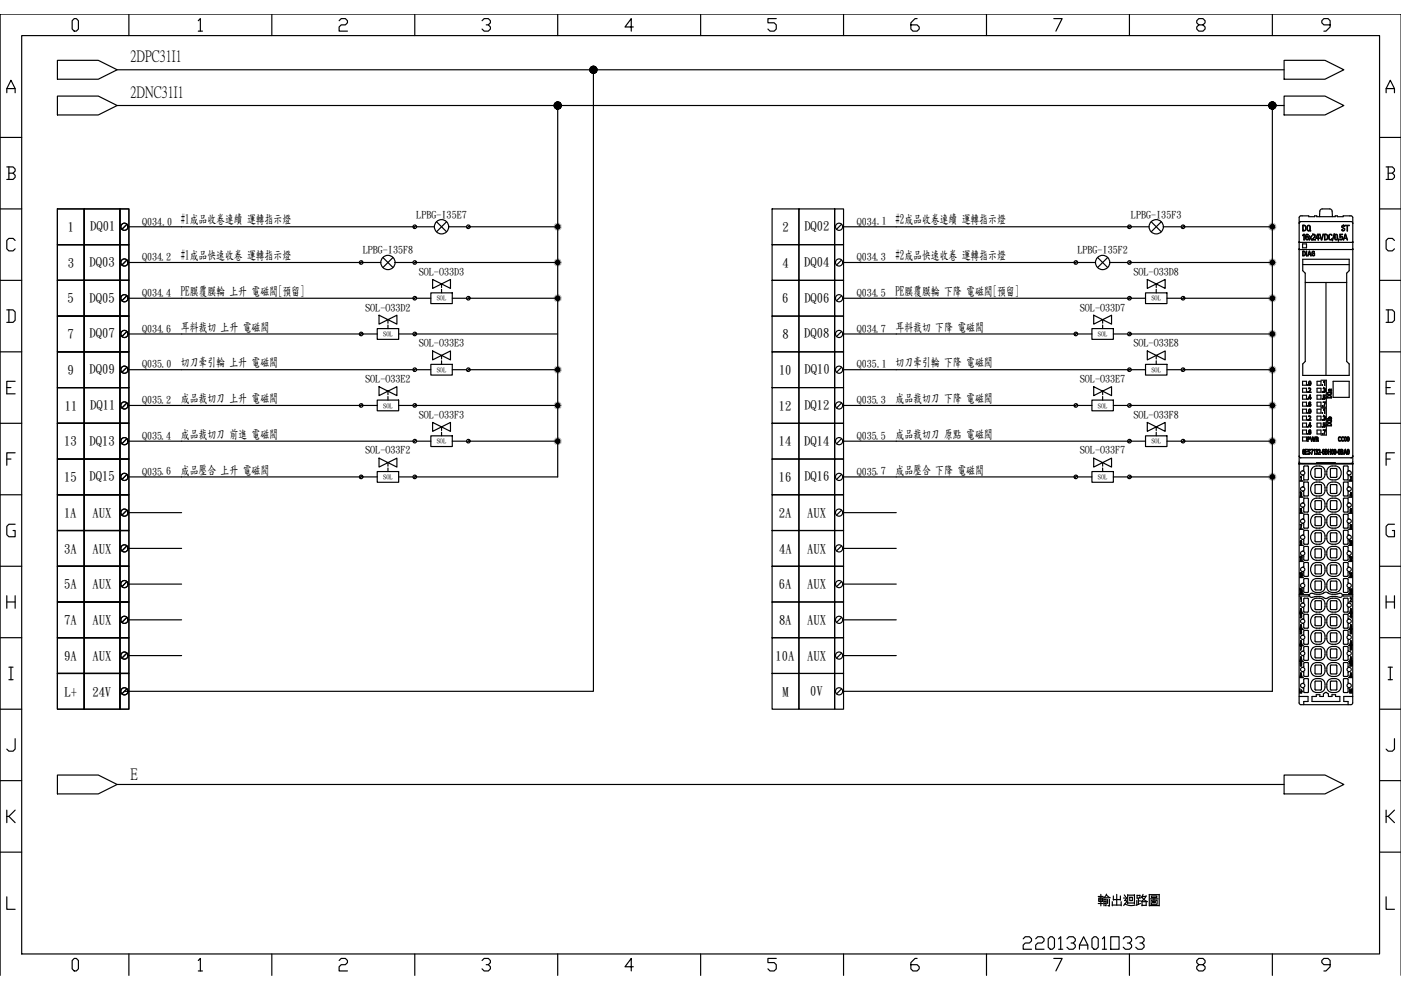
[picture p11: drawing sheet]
<svg xmlns="http://www.w3.org/2000/svg" width="297mm" height="210mm" viewBox="0 0 297 210" stroke-linecap="round" stroke-linejoin="round" font-family="sans-serif">
<defs><g id="words">
<text font-size="6.2" x="215.9" y="202.5">22013A01O33</text>
<g font-size="3.4">
<text x="27.7" y="13">2DPC31I1</text>
<text x="27.7" y="20.6">2DNC31I1</text>
<text x="27.7" y="165.2">E</text>
</g>
<g font-size="2.7">
<text x="38.3" y="47.4">#1成品收卷連續 運轉指示燈</text>
<text x="189.9" y="47.4">#2成品收卷連續 運轉指示燈</text>
<text x="14.4" y="49">1</text>
<text x="19.1" y="48.8">DQ01</text>
<text x="165.9" y="49">2</text>
<text x="170.5" y="48.8">DQ02</text>
<text x="14.3" y="56.5">3</text>
<text x="19" y="56.4">DQ03</text>
<text x="38.3" y="55">#1成品快速收卷 運轉指示燈</text>
<text x="165.9" y="56.6">4</text>
<text x="170.5" y="56.4">DQ04</text>
<text x="189.9" y="55">#2成品快速收卷 運轉指示燈</text>
<text x="14.3" y="64.1">5</text>
<text x="19" y="64">DQ05</text>
<text x="38.3" y="62.5">PE膜覆膜輪 上升 電磁閥[預留]</text>
<text x="165.9" y="64.1">6</text>
<text x="170.5" y="64">DQ06</text>
<text x="189.9" y="62.5">PE膜覆膜輪 下降 電磁閥[預留]</text>
<text x="14.3" y="71.7">7</text>
<text x="19" y="71.6">DQ07</text>
<text x="38.3" y="70.1">耳料裁切 上升 電磁閥</text>
<text x="165.9" y="71.7">8</text>
<text x="170.5" y="71.6">DQ08</text>
<text x="189.9" y="70.1">耳料裁切 下降 電磁閥</text>
<text x="38.3" y="77.7">切刀牽引輪 上升 電磁閥</text>
<text x="189.9" y="77.7">切刀牽引輪 下降 電磁閥</text>
<text x="14.3" y="79.3">9</text>
<text x="19" y="79.1">DQ09</text>
<text x="165.2" y="79.3">10</text>
<text x="170.6" y="79.1">DQ10</text>
<text x="13.7" y="86.9">11</text>
<text x="19.1" y="86.7">DQ11</text>
<text x="38.3" y="85.3">成品裁切刀 上升 電磁閥</text>
<text x="165.1" y="86.9">12</text>
<text x="170.5" y="86.7">DQ12</text>
<text x="189.9" y="85.3">成品裁切刀 下降 電磁閥</text>
<text x="13.6" y="94.4">13</text>
<text x="19" y="94.3">DQ13</text>
<text x="38.3" y="92.8">成品裁切刀 前進 電磁閥</text>
<text x="165.1" y="94.4">14</text>
<text x="170.5" y="94.3">DQ14</text>
<text x="189.9" y="92.8">成品裁切刀 原點 電磁閥</text>
<text x="19" y="101.9">DQ15</text>
<text x="38.3" y="100.4">成品壓合 上升 電磁閥</text>
<text x="170.5" y="101.9">DQ16</text>
<text x="189.9" y="100.4">成品壓合 下降 電磁閥</text>
<text x="13.6" y="102">15</text>
<text x="165.1" y="102">16</text>
<text x="13.6" y="109.6">1A</text>
<text x="19.6" y="109.6">AUX</text>
<text x="165.2" y="109.6">2A</text>
<text x="171.2" y="109.6">AUX</text>
<text x="13.6" y="117.2">3A</text>
<text x="19.6" y="117.2">AUX</text>
<text x="165.2" y="117.2">4A</text>
<text x="171.2" y="117.2">AUX</text>
<text x="13.6" y="124.7">5A</text>
<text x="19.6" y="124.7">AUX</text>
<text x="165.1" y="124.7">6A</text>
<text x="171.2" y="124.7">AUX</text>
<text x="13.6" y="132.3">7A</text>
<text x="19.6" y="132.3">AUX</text>
<text x="165.2" y="132.3">8A</text>
<text x="171.2" y="132.3">AUX</text>
<text x="13.6" y="139.9">9A</text>
<text x="19.6" y="139.9">AUX</text>
<text x="164.4" y="139.9">10A</text>
<text x="171.2" y="139.9">AUX</text>
<text x="13.7" y="147.5">L+</text>
<text x="19.6" y="147.5">24V</text>
<text x="165.9" y="147.5">M</text>
<text x="171.8" y="147.5">0V</text>
</g>
<g font-size="2.1">
<text x="30.1" y="47.6">Q034.0</text>
<text x="88.3" y="46.1">LPBG-I35E7</text>
<text x="181.6" y="47.6">Q034.1</text>
<text x="239.8" y="46.1">LPBG-I35F3</text>
<text x="76.9" y="53.7">LPBG-I35F8</text>
<text x="228.4" y="53.7">LPBG-I35F2</text>
<text x="30.1" y="55.2">Q034.2</text>
<text x="88.8" y="58.3">SOL-O33D3</text>
<text x="181.6" y="55.2">Q034.3</text>
<text x="240.3" y="58.3">SOL-O33D8</text>
<text x="30.1" y="62.8">Q034.4</text>
<text x="77.4" y="65.8">SOL-O33D2</text>
<text x="181.6" y="62.8">Q034.5</text>
<text x="229" y="65.8">SOL-O33D7</text>
<text x="30.1" y="70.3">Q034.6</text>
<text x="181.6" y="70.3">Q034.7</text>
<text x="30.1" y="77.9">Q035.0</text>
<text x="88.8" y="73.4">SOL-O33E3</text>
<text x="181.6" y="77.9">Q035.1</text>
<text x="240.3" y="73.4">SOL-O33E8</text>
<text x="77.4" y="81">SOL-O33E2</text>
<text x="229" y="81">SOL-O33E7</text>
<text x="30.1" y="85.5">Q035.2</text>
<text x="88.8" y="88.6">SOL-O33F3</text>
<text x="181.6" y="85.5">Q035.3</text>
<text x="240.3" y="88.6">SOL-O33F8</text>
<text x="30.1" y="93.1">Q035.4</text>
<text x="181.6" y="93.1">Q035.5</text>
<text x="30.1" y="100.6">Q035.6</text>
<text x="77.4" y="96.1">SOL-O33F2</text>
<text x="181.6" y="100.6">Q035.7</text>
<text x="229" y="96.1">SOL-O33F7</text>
</g>
<g font-size="1.3">
<text x="92.6" y="63.7">SOL</text>
<text x="244.1" y="63.7">SOL</text>
<text x="81.3" y="71.3">SOL</text>
<text x="232.8" y="71.3">SOL</text>
<text x="92.6" y="78.8">SOL</text>
<text x="244.1" y="78.8">SOL</text>
<text x="81.3" y="86.4">SOL</text>
<text x="232.8" y="86.4">SOL</text>
<text x="92.6" y="94">SOL</text>
<text x="244.1" y="94">SOL</text>
<text x="81.3" y="101.6">SOL</text>
<text x="232.8" y="101.6">SOL</text>
</g>
</g></defs>
<g fill="none" stroke="#000" stroke-width=".25">
<path d="M1.4 19.7v-.9l.9-1.8 .9 1.8v.9M1.4 18.8h1.8M4.6 7.5h287.9v194.8h-287.9zM15.7 3.9h.5l.4 .5v1.8l-.4 .4h-.5l-.4-.4v-1.8zM27.3 3v4.5M42 4.4l.5-.5v2.7M42 6.6h.9M57.6 3v4.5M71.9 4.4l.4-.5h.9l.5 .5v.4l-.5 .5h-.9l-.4 .4v.9h1.8M87.9 3v4.5M102.2 4.4l.4-.5h.9l.5 .5v.4l-.5 .5h-.4M103.5 5.3l.5 .4v.5l-.5 .4h-.9l-.4-.4"/>
<path d="M118.2 3v4.5M134.3 5.7h-1.8l1.3-1.8v2.7M148.5 3v4.5M164.6 3.9h-1.8v.9h1.3l.5 .5v.9l-.5 .4h-.8l-.5-.4M178.8 3v4.5M194.4 3.9h-.4l-.9 .9v1.4l.5 .4h.8l.5-.4v-.5l-.5-.4h-1.3M209.2 3v4.5M223.4 3.9h1.8l-1.3 2.7M239.5 3v4.5M254.2 5.3l-.5-.5v-.4l.5-.5h.9l.4 .5v.4l-.4 .5h-.9l-.5 .4v.5l.5 .4h.9l.4-.4v-.5l-.4-.4M269.8 3v4.5M282 5.3h-1.3l-.5-.5v-.4l.5-.5h.9l.4 .5v1.3l-.9 .9h-.4"/>
<path d="M293.9 19.7v-.9l.9-1.8 .9 1.8v.9M293.9 18.8h1.8M.1 29.1h4.5M1.4 35.4h1.4l.4 .4v.5l-.4 .4M1.9 36.7h.9l.4 .5v.4l-.4 .4h-1.4M1.9 35.4v2.6M292.5 29.1h4.5M293.9 35.4h1.3l.5 .4v.5l-.5 .4M294.3 36.7h.9l.5 .5v.4l-.5 .4h-1.3M294.3 35.4v2.6M.1 44.3h4.5M.1 59.4h4.5"/>
<path d="M3.2 51l-.4-.5h-.9l-.5 .5v1.8l.5 .4h.9l.4-.4M292.5 44.3h4.5M292.5 59.4h4.5M295.7 51l-.5-.5h-.9l-.4 .5v1.8l.4 .4h.9l.5-.4M.1 74.6h4.5M1.4 65.7h1.4l.4 .4v1.8l-.4 .5h-1.4M1.9 65.7v2.7M292.5 74.6h4.5M293.9 65.7h1.3l.5 .4v1.8l-.5 .5h-1.3M294.3 65.7v2.7M.1 89.8h4.5M1.4 82.2h.9"/>
<path d="M1.4 97.3h.9M3.2 80.8h-1.8v2.7h1.8M3.2 96h-1.8v2.7M292.5 89.8h4.5M293.9 82.2h.9M293.9 97.3h.9M295.7 80.8h-1.8v2.7h1.8M295.7 96h-1.8v2.7M.1 104.9h4.5M3.2 111.2h-1.3l-.5 .4v1.8l.5 .4h1.3v-1.3h-.4M292.5 104.9h4.5M295.7 111.2h-1.4l-.4 .4v1.8l.4 .4h1.4v-1.3h-.5"/>
<path d="M.1 120.1h4.5M.1 135.2h4.5M1.4 126.3v2.7M1.4 127.6h1.8M3.2 126.3v2.7M292.5 120.1h4.5M292.5 135.2h4.5M293.9 127.6h1.8M293.9 126.3v2.7M295.7 126.3v2.7M.1 150.4h4.5M1.9 141.5h.9"/>
<path d="M1.9 144.1h.9M2.3 141.5v2.6M3.2 156.6v2.2l-.4 .5h-.9l-.5-.5M292.5 150.4h4.5M294.3 141.5h.9M294.3 144.1h.9M294.8 141.5v2.6M295.7 156.6v2.2l-.5 .5h-.9l-.4-.5M.1 165.5h4.5M1.4 171.8v2.6M1.9 173.1l1.3 1.3M3.2 171.8l-1.3 1.3h-.5"/>
<path d="M292.5 165.5h4.5M293.9 171.8v2.6M294.3 173.1l1.4 1.3M295.7 171.8l-1.4 1.3h-.4M.1 180.7h4.5M1.4 190.1v2.7h1.8M292.5 180.7h4.5M293.9 190.1v2.7h1.8M15.7 203.2h.5l.4 .5v1.7l-.4 .5h-.5l-.4-.5v-1.7zM27.3 202.3v4.5M42 203.7l.5-.5v2.7M42 205.9h.9"/>
<path d="M57.6 202.3v4.5M71.9 203.7l.4-.5h.9l.5 .5v.4l-.5 .4h-.9l-.4 .5v.9h1.8M87.9 202.3v4.5M102.2 203.7l.4-.5h.9l.5 .5v.4l-.5 .4h-.4M103.5 204.5l.5 .5v.4l-.5 .5h-.9l-.4-.5M118.2 202.3v4.5M134.3 205h-1.8l1.3-1.8v2.7M148.5 202.3v4.5M164.6 203.2h-1.8v.9h1.3l.5 .4v.9l-.5 .5h-.8l-.5-.5M178.8 202.3v4.5M194.4 203.2h-.4l-.9 .9v1.3l.5 .5h.8l.5-.5v-.4l-.5-.5h-1.3M209.2 202.3v4.5"/>
<path d="M223.4 203.2h1.8l-1.3 2.7M239.5 202.3v4.5M254.2 204.5l-.5-.4v-.4l.5-.5h.9l.4 .5v.4l-.4 .4h-.9l-.5 .5v.4l.5 .5h.9l.4-.5v-.4l-.4-.5M269.8 202.3v4.5M282 204.5h-1.3l-.5-.4v-.4l.5-.5h.9l.4 .5v1.3l-.9 .9h-.4"/>
</g>
<!-- layer: 0 -->
<g fill="none" stroke="#000" stroke-width=".25">
<path d="M12.2 12.8h8.6l4 2-4 2h-8.6zM24.8 14.8h247.5M125.8 14.8v131.8h-99.4M272.3 12.8h8.6l4 2-4 2h-8.6zM12.2 20.4h8.6l4 2-4 2h-8.6zM24.8 22.4h247.5M118.2 22.4v78.7h-30.3M269.8 22.4v124.2h-91.1M272.3 20.4h8.6l4 2-4 2h-8.6zM12.2 44.3h5.7v7.6h-5.7zM12.2 51.9h5.7v7.5h-5.7zM12.2 59.4h5.7v7.6h-5.7z"/>
<path d="M17.9 44.3h7.5v7.6h-7.5zM17.9 51.9h7.5v7.5h-7.5zM17.9 59.4h7.5v7.6h-7.5zM25.4 44.3h1.9v7.6h-1.9zM25.4 51.9h1.9v7.5h-1.9zM25.4 59.4h1.9v7.6h-1.9zM26.9 47.5l-1.1 1.1M26.9 55.1l-1.1 1.1M27.1 48.1h60.8M27.1 55.7h49.5M76.8 55.4l-.5 .5M77 55.7h3.7"/>
<path d="M81.2 54.6l2.1 2.1M83.3 54.6l-2.1 2.1M83.8 55.7h3.8M87.9 55.7h30.3M88.2 55.4l-.5 .5M88.2 47.8l-.5 .5M88.3 48.1h3.8M91.7 59.3v1.8l3.8-1.8v1.8zM92.5 47l2.2 2.2M94.7 47l-2.2 2.2M95.1 48.1h3.8M99.3 48.1h18.9"/>
<path d="M99.6 47.8l-.6 .5M163.7 44.3h5.7v7.6h-5.7zM163.7 51.9h5.7v7.5h-5.7zM163.7 59.4h5.7v7.6h-5.7zM169.4 44.3h7.6v7.6h-7.6zM169.4 51.9h7.6v7.5h-7.6zM169.4 59.4h7.6v7.6h-7.6zM177 44.3h1.8v7.6h-1.8zM177 51.9h1.8v7.5h-1.8zM177 59.4h1.8v7.6h-1.8zM178.4 47.5l-1 1.1M178.4 55.1l-1 1.1"/>
<path d="M178.7 48.1h60.8M178.7 55.7h49.4M228.4 55.4l-.6 .5M228.5 55.7h3.8M232.7 54.6l2.2 2.1M234.9 54.6l-2.2 2.1M235.3 55.7h3.8M239.5 55.7h30.3M239.7 55.4l-.5 .5M239.7 47.8l-.5 .5M239.8 48.1h3.8M243.2 59.3v1.8l3.8-1.8v1.8z"/>
<path d="M244.1 47l2.1 2.2M246.2 47l-2.1 2.2M246.7 48.1h3.7M250.8 48.1h19M251.1 47.8l-.5 .5M275.4 51.4h.1M275.4 52.9h.1M275.4 46.1v51.8l.4 .4M275.4 46.1l.4-.3h1.7v.1h1.2v-.1h.5v.1h3.9v-.1h.4v.1h1.3v-.1h1.6l.4 .3M275.5 51.4h.1M275.5 52.9h.1M275.5 47.2l-.1 .2"/>
<path d="M275.5 52.9h11.3M275.5 51.4h11.3M275.5 47.2h.1M275.5 47.1v.1M275.5 47.1h.1M275.8 47l-.3 .1M275.8 47h10.7l.3 .4M275.8 47h.1M276.2 51.7h.8v.8h-.8zM276.2 53.3l.5 .1 .1 .5-.2 .3h-.4zM276.2 47.8h.4l.2 .2 .1 .6-.3 .3-.4 .1zM276.2 55h9.9v2.4l-.6 .5v18.7l.6 .6v2.4h-9.9v-2.4l.5-.6v-18.7l-.5-.5z"/>
<path d="M276.2 56.1h9.9M276.2 49.9h.1M276.3 53.3l.3 .1 .1 .2v.4l-.2 .2h-.2zM276.3 47.8l.3 .1 .2 .2v.5l-.2 .3h-.3zM276.3 48.9h.1M276.4 49.7h.1v1.2l-.1-1.1-.2 .1zM276.7 59.9h8.8M276.9 49.7h.3l.2 .1-.4-.1-.1 .2v.4l.2-.2 .3 .2v.4l-.2 .2-.4-.3zM277 53.3v.9zM277.1 50.2h.1M277.2 47.9l.3-.1 .2 .1 .1 .7-.1 .3 .2 .1h-.6l-.1-.2zM277.3 47.9l.3-.1 .1 .2v.7l-.2 .2-.3-.2z"/>
<path d="M277.6 50.1l.3 .3 .2-.3-.2 .3 .2 .4-.3-.3-.3 .3 .3-.4zM277.6 53.3l.3 1-.1-.3h-.4l-.1 .2zM277.6 53.3l.2 .6h-.4zM278.2 53.3h.3l.2 .1-.4-.1-.1 .3v.4l.2 .2 .2-.1v-.3l-.1-.1h.2v.5h-.1h-.3l-.1-.2zM278.3 50.7h.1M278.4 49.7l.3 .1 .1 .2-.5 .7M278.4 49.7h.3l.2 .3-.6 .8 .6 .1h-.6v-.2M278.4 49.7h.1M278.7 54.2h.1M279.1 50.4v.1M279.3 49.7h.2v.8h.2h-.2v.4v-.4h-.5zM279.4 49.7l.1 .8-.4-.1z"/>
<path d="M279.8 45.9l.1-1.4 .4-.2 1.9 .1 .2 .4 .1 1.1M279.8 49.7l.4 1.1 .4-1.1-.3 1.2h-.2zM280.8 49.7h.5l.2 .2v.6l-.3 .3-.4 .1zM280.9 49.7l.4 .1 .1 .2v.5l-.2 .3h-.3zM280.9 50.8h.1M281.1 59.9v19.7M281.8 49.7h.4l.2 .1-.4-.1-.2 .3v.7l.2 .1 .4-.1-.2 .2-.4-.2zM282.9 49.6l-.5 1.4zM283 50.3v.4l.2 .2 .3-.1 .1-.5M283 50.3v-.5l.3-.2 .2 .2 .1 .5M283 50.3h.1M283.1 50.3l.1-.6 .3 .1v.5"/>
<path d="M283.1 50.3l.1 .5 .3-.1v-.4M283.1 50.3h.1M283.5 50.3h.1M283.6 50.3h.1M283.8 50.7v.4zM284.1 49.7h.5h-.4v.5l.3-.1 .2 .2-.1 .4-.2 .2-.3-.2 .4 .1 .1-.4-.2-.2-.3 .1zM284.2 50.3h.1M284.7 48.9h.1M284.9 47.9l.2 .1-.3-.3-.3 .3v.2l.5 .4-.1 .2-.2 .1M284.9 47.9h-.3v.2l.5 .4v.2l-.3 .3-.3-.3 .2 .2M284.9 47.9h.1M285.2 49.7l.5 1.2-.2-.4h-.5l-.2 .4z"/>
<path d="M285.3 49.8l.2 .7h-.5zM285.3 47.8h.8h-.4v1.2l-.1-1.2zM286.8 52.9h.1M286.8 51.4h.1M286.8 46.1v51.8a.47 .47 0 0 1-.6 .4h-3.1v-.2h-3.9v.2M12.2 67h5.7v7.6h-5.7zM12.2 74.6h5.7v7.6h-5.7zM17.9 67h7.5v7.6h-7.5zM17.9 74.6h7.5v7.6h-7.5zM25.4 67h1.9v7.6h-1.9zM25.4 74.6h1.9v7.6h-1.9zM26.9 62.7l-1.1 1.1"/>
<path d="M26.9 70.3l-1.1 1M26.9 77.9l-1.1 1M27.1 63.2h60.8M27.1 78.4h60.8M27.1 70.8h49.5M76.8 70.5l-.5 .6M77 70.8h3M80 69.7h4.5v2.2h-4.5zM80.4 66.8v1.9l3.7-1.9v1.9zM82.3 67.8v.7M82.3 68.9v.8M84.5 70.8h3.1"/>
<path d="M87.9 70.8h30.3M88.2 78.1l-.5 .6M88.2 70.5l-.5 .6M88.2 63l-.5 .5M88.3 63.2h3M88.3 78.4h3M91.3 77.3h4.6v2.2h-4.6zM91.3 62.1h4.6v2.3h-4.6zM91.7 74.4v1.9l3.8-1.9v1.9zM93.6 60.2v.8M93.6 61.3v.8M93.6 75.4v.7"/>
<path d="M93.6 76.5v.8M95.9 63.2h3M95.9 78.4h3M99.3 63.2h18.9M99.3 78.4h18.9M99.6 78.1l-.6 .6M99.6 63l-.6 .5M163.7 67h5.7v7.6h-5.7zM163.7 74.6h5.7v7.6h-5.7zM169.4 67h7.6v7.6h-7.6zM169.4 74.6h7.6v7.6h-7.6zM177 67h1.8v7.6h-1.8z"/>
<path d="M177 74.6h1.8v7.6h-1.8zM178.4 62.7l-1 1.1M178.4 70.3l-1 1M178.4 77.9l-1 1M178.7 63.2h60.8M178.7 78.4h60.8M178.7 70.8h49.4M228.4 70.5l-.6 .6M228.5 70.8h3M231.5 69.7h4.6v2.2h-4.6zM231.9 66.8v1.9l3.8-1.9v1.9zM233.8 67.8v.7"/>
<path d="M233.8 68.9v.8M236.1 70.8h3M239.5 70.8h30.3M239.7 78.1l-.5 .6M239.7 70.5l-.5 .6M239.7 63l-.5 .5M239.8 63.2h3.1M239.8 78.4h3.1M242.9 77.3h4.5v2.2h-4.5zM242.9 62.1h4.5v2.3h-4.5zM243.2 74.4v1.9l3.8-1.9v1.9zM245.1 60.2v.8"/>
<path d="M245.1 61.3v.8M245.1 75.4v.7M245.1 76.5v.8M247.4 63.2h3M247.4 78.4h3M250.8 63.2h19M250.8 78.4h19M251.1 78.1l-.5 .6M251.1 63l-.5 .5M12.2 82.2h5.7v7.6h-5.7zM12.2 89.8h5.7v7.5h-5.7zM12.2 97.3h5.7v7.6h-5.7z"/>
<path d="M17.9 82.2h7.5v7.6h-7.5zM17.9 89.8h7.5v7.5h-7.5zM17.9 97.3h7.5v7.6h-7.5zM25.4 82.2h1.9v7.6h-1.9zM25.4 89.8h1.9v7.5h-1.9zM25.4 97.3h1.9v7.6h-1.9zM26.9 85.4l-1.1 1.1M26.9 93l-1.1 1.1M27.1 86h49.5M27.1 93.5h60.8M76.8 85.7l-.5 .5M77 86h3"/>
<path d="M80 100h4.5v2.3h-4.5zM80 84.8h4.5v2.3h-4.5zM80.4 97.1v1.9l3.7-1.9v1.9zM80.4 82v1.9l3.7-1.9v1.9zM82.3 82.9v.8M82.3 84.1v.7M82.3 98.1v.7M82.3 99.2v.8M84.5 86h3.1M87.9 86h30.3M88.2 93.3l-.5 .5M88.2 85.7l-.5 .5"/>
<path d="M88.3 93.5h3M91.3 92.4h4.6v2.3h-4.6zM91.7 89.6v1.9l3.8-1.9v1.9zM93.6 90.5v.8M93.6 91.6v.8M95.9 93.5h3M99.3 93.5h18.9M99.6 93.3l-.6 .5M163.7 82.2h5.7v7.6h-5.7zM163.7 89.8h5.7v7.5h-5.7zM163.7 97.3h5.7v7.6h-5.7zM169.4 82.2h7.6v7.6h-7.6z"/>
<path d="M169.4 89.8h7.6v7.5h-7.6zM169.4 97.3h7.6v7.6h-7.6zM177 82.2h1.8v7.6h-1.8zM177 89.8h1.8v7.5h-1.8zM177 97.3h1.8v7.6h-1.8zM178.4 85.4l-1 1.1M178.4 93l-1 1.1M178.7 86h49.4M178.7 93.5h60.8M228.4 85.7l-.6 .5M228.5 86h3M231.5 100h4.6v2.3h-4.6z"/>
<path d="M231.5 84.8h4.6v2.3h-4.6zM231.9 97.1v1.9l3.8-1.9v1.9zM231.9 82v1.9l3.8-1.9v1.9zM233.8 82.9v.8M233.8 84.1v.7M233.8 98.1v.7M233.8 99.2v.8M236.1 86h3M239.5 86h30.3M239.7 93.3l-.5 .5M239.7 85.7l-.5 .5M239.8 93.5h3.1"/>
<path d="M242.9 92.4h4.5v2.3h-4.5zM243.2 89.6v1.9l3.8-1.9v1.9zM245.1 90.5v.8M245.1 91.6v.8M247.4 93.5h3M250.8 93.5h19M251.1 93.3l-.5 .5M275.4 98.3h.1M275.4 98.4h.1M275.4 98.4h11.4M275.4 96.7l.1 .1M275.4 98.3h11.4"/>
<path d="M275.5 96.8h.1M275.5 96.8l.3 .3M275.8 97.1h.1M275.8 97.1h10.7M276.2 80.8h.8v.9h-.8zM276.2 82.3h.8v.9h-.8zM276.2 83.8h.8v.8h-.8zM276.2 85.3h.8v.8h-.8zM276.2 86.8h.8v.8h-.8zM276.2 88.2h.8v.9h-.8zM276.2 89.7h.8v.8h-.8zM276.2 91.2h.8v.8h-.8z"/>
<path d="M276.2 92.7h.8v.8h-.8zM276.3 99.8a.45 .45 0 0 1 .3 .5 .45 .45 0 0 1-.3 .4M276.3 99.8l.1-.1 .1-.9h.9v2.9h-.9l-.1-.8-.1-.2M276.3 99.8a.46 .46 0 0 0-.6 .5 .46 .46 0 0 0 .6 .4M276.3 99.8h.1M276.3 95.3l.3 .1-.2-.1-.1 .2v.3l.2-.1 .1 .1v.4l-.1 .1-.3-.2zM276.3 95.8h.3l-.1 .5-.2-.2zM276.8 95.3h.4h-.4v.4h.4l-.4 .1v.5h.4h-.4zM277.3 92.7h.3l.1 .2-.1 .2h-.3v.5zM277.3 81.6v.1zM277.3 83.1v.1zM277.3 84.5v.2z"/>
<path d="M277.3 86v.1zM277.3 87.5v.1zM277.3 89v.1zM277.3 90.4v.2zM277.3 91.9v.2zM277.3 92.7l.3 .1v.2l-.3 .1zM277.4 95.3h.2l.2 .2-.2-.2-.2 .2 .4 .5-.2 .3-.3-.2 .3 .2 .1-.3-.3-.3zM277.5 83.1v.1h.4l-.4-.1M277.5 96.2h.1M277.5 83.1h.1M277.5 89h.1M277.5 81.3v.3l.2 .1 .2-.1v-.3"/>
<path d="M277.5 81.3l.2-.5 .2 .1v.4M277.5 81.3h.1M277.5 90.3h.1M277.5 91.2l.4 .1-.3-.1-.1 .2v.2l.2-.1 .2 .1-.1 .5-.3-.2zM277.5 84.3h.1M277.5 82.3l.3 .1v.1l-.3 .6M277.5 88.3h.3v.1l-.3 .6M277.5 82.3h.3l.1 .2-.4 .6M277.5 88.3l.3-.1 .1 .2-.4 .6 .4 .1h-.4v-.1M277.5 82.3h.1M277.5 88.3h.1M277.5 85.3h.4h-.3l-.1 .2v.2l.2-.1 .2 .1-.1 .4-.3-.2z"/>
<path d="M277.5 81.3l.2-.4h.1l.1 .4M277.5 81.3l.2 .4 .2-.4M277.6 86.8l.2-.1 .1 .2v.6l-.1 .1-.3-.1zM277.6 86.8l.3 .1-.2 .7-.2-.2zM277.7 83.8h.2v.6h.1l-.1 .3-.1-.3h-.4zM277.7 89.7h.2v.6h.1l-.1 .3-.1-.3h-.4zM277.7 91.5h.1M277.7 85.6h.1M277.7 83.9l-.2 .4M277.7 89.7l-.2 .6M277.7 83.8l.1 .6-.3-.1M277.7 83.8v.1"/>
<path d="M277.7 89.7l.1 .6h-.3M277.7 89.7h.1M277.8 92.7l.3 .8 .2-.8 .3 .7 .3-.7-.3 .9-.3-.8-.2 .8zM277.9 81.3h.1M277.9 91.6h.1M277.9 95.3h.5l-.3 1 .2-.9zM278.3 99.2a1.58 1.58 0 0 1 2.6 .4 1.58 1.58 0 0 1-1.5 2.2 1.58 1.58 0 0 1-1.4-2.2zM278.3 95.3v.1M278.6 95.5h.1M278.6 93.4h.1M278.7 95.3l.1 1-.1-.9-.1 .1zM278.9 99.4h1.2v1.8h-1.2z"/>
<path d="M279 92.7l.4 .1v.3l.1 .5-.1-.4-.3-.1-.1 .5zM279 95.3h.2l.2 .2-.1 .3 .1 .3-.2 .2-.2-.1h.3l-.1-.5 .1-.2zM279.1 92.7l.2 .1 .1 .2-.3 .1zM279.1 96.3h.1M279.2 80.8h.9v.9h-.9zM279.2 82.3h.9v.9h-.9zM279.2 83.8h.9v.8h-.9zM279.2 85.3h.9v.8h-.9zM279.2 86.8h.9v.8h-.9zM279.2 88.2h.9v.9h-.9zM279.2 89.7h.9v.8h-.9zM279.2 91.2h.9v.8h-.9z"/>
<path d="M279.5 96.2h.1M279.6 95.3h.2l.1 .2-.4 .8h.4h-.4l.3-.8zM280 95.9l.3 .1zM280.1 80.6h1.1v5.7h-1.1M280.1 86.5h1.1v5.7h-1.1M280.3 81.6l.1 .1zM280.3 83.1l.1 .1zM280.3 84.5l.1 .2zM280.3 86l.1 .1zM280.3 87.5l.1 .1zM280.3 89l.1 .1zM280.3 90.4l.1 .2z"/>
<path d="M280.3 91.9l.1 .2zM280.5 95.3l.3 .1-.3-.1-.1 .2v.3l.3-.1 .1 .1-.2 .5-.2-.2zM280.5 95.8h.3l-.2 .5-.1-.2zM280.5 85.2h.5l-.3 1 .2-.9zM280.5 91.1h.5l-.3 1 .2-.9zM280.6 83.8h.4h-.4v.4l.3-.1 .1 .2-.2 .4-.2-.1h.2l.1-.3-.1-.2-.2 .2zM280.6 89.7h.4h-.4v.4l.2-.1 .2 .2-.2 .4-.2-.1h.2l.1-.3-.1-.2-.2 .2zM280.6 82.3v.1l.2-.1 .1 .2-.1 .2 .1 .3-.2 .1M280.6 88.2v.1h.2l.1 .1-.1 .2 .1 .3-.2 .1M280.6 82.3h.3l.1 .2-.1 .2 .1 .4-.2 .1-.2-.1h.1M280.6 88.2h.3l.1 .2-.1 .2 .1 .4-.2 .1-.2-.1h.1M280.6 88.2h.1"/>
<path d="M280.6 82.3h.1M280.7 81h.1M280.7 86.9h.1M280.7 90.1v.1M280.7 89h.1M280.7 83.1h.1M280.8 80.8l-.1 .2M280.8 86.7l-.1 .2M280.8 86.7l.1 .9-.1-.8-.1 .1M280.8 80.8l.1 .9-.1-.8-.1 .1M280.8 80.8h.1M280.8 86.7h.1"/>
<path d="M280.9 91.2h.1M281 95.3h.3l.1 .2v.6l-.2 .2h-.2zM281 95.8l.4 .1-.1 .3-.3 .1zM281 95.3l.3 .1v.3h-.3zM281.4 89.2h.8l.1-.2v.4l-.2 .2h-.5l-.2-.2zM281.4 83.3h.8l.1-.2v.4l-.2 .2h-.5l-.2-.2zM281.5 84l.6-.1 .2 .5h-.9zM281.5 89.9l.6-.1 .2 .5h-.9zM281.5 89.2h.6l.1 .2-.6 .1zM281.5 84l.6-.1 .1 .4h-.7zM281.5 83.3l.6-.1 .1 .3-.6 .1zM281.5 89.9h.6l.1 .3h-.7z"/>
<path d="M281.7 95.3v.4h.4v-.4v1v-.5h-.4v.5zM281.7 82.6l.6-.1v.3l-.3 .1-.2-.3v.3zM281.8 88.5h.3l.1 .2-.4 .1zM282.1 99.4h1.3v1.8h-1.3zM282.2 84.3h.1M282.2 90.2h.1M282.3 88.8h.1M282.3 88.7l-.1-.2-.4-.1-.1 .4-.3 .1 .9-.1M282.3 88.7v.1M282.3 88.7h.1M282.4 95.3h.2l.1 .2v.6l-.2 .2-.2-.2zM282.4 95.4h.2l.1 .1-.2 .8-.1-.2z"/>
<path d="M282.6 80.8h3.5v3.5h-3.5zM282.9 95.3h.2l.1 .2v.6l-.1 .2-.3-.2zM282.9 95.4h.2l.1 .1-.1 .8-.2-.2zM283.4 95.9l.2 .1zM283.8 95.3h.2l.1 .2v.6l-.1 .2-.3-.2zM283.8 92.7h.5h-.3l-.2 .1 .1 .6h.4l-.1 .1-.4-.1zM283.8 95.4l.3 .1-.2 .8-.1-.3zM284.3 95.3l.4 .2 .1 .6-.2 .2h-.3zM284.3 95.8l.4 .1-.1 .3-.3 .1zM284.3 95.3l.4 .1-.1 .3h-.3zM284.5 92.7l.2-.1 .2 .1h-.3l-.1 .2v.5h.4l-.1 .1-.4-.1zM285 93.1l.2 .4 .2-.1 .1-.3"/>
<path d="M285 93.1l.1-.4 .1-.1 .3 .1v.4M285 93.1h.1M285.1 93.1l.2-.4 .1 .4M285.1 93.1l.1 .4 .2-.1v-.3M285.1 93.1h.1M285.2 95.3l.3 1-.1-.2h-.3l-.2 .2zM285.2 95.4l.2 .6h-.3zM285.4 93.1h.1M285.5 93.1h.1M285.6 93.1l.2 .4 .2-.1 .1-.3M285.6 93.1v-.3l.2-.2 .2 .1 .1 .4M285.6 93.1h.1"/>
<path d="M285.7 93.1l.1-.4 .2 .4M285.7 93.1l.1 .4 .2-.1v-.3M285.7 93.1h.1M285.7 95.3h.2l.1 .2v.6l-.1 .2-.3-.2zM285.8 95.4l.2 .1-.1 .8-.2-.3zM286 99.8l-.2-.1v-.9h-.9v2.9h.9v-.8l.2-.2M286 99.8a.46 .46 0 0 1 .5 .5 .46 .46 0 0 1-.5 .4M286 99.8h.1M286 99.8a.45 .45 0 0 0-.4 .5 .45 .45 0 0 0 .4 .4M286 93.1h.1M286.1 93.1h.1M286.5 97.1h.1"/>
<path d="M286.7 97l-.2 .1M286.7 96.9v.1M286.8 96.8l-.1 .1M286.8 98.3h.1M286.8 96.8h.1M286.8 98.3v.1M286.8 98.4h.1M286.8 98.3v50.7l-.4 .4h-10.6l-.4-.4v-50.7M286.8 96.7h.1M286.8 96.6v.1M286.8 96.7v.1M12.2 104.9h5.7v7.6h-5.7z"/>
<path d="M12.2 112.5h5.7v7.6h-5.7zM17.9 104.9h7.5v7.6h-7.5zM17.9 112.5h7.5v7.6h-7.5zM25.4 104.9h1.9v7.6h-1.9zM25.4 112.5h1.9v7.6h-1.9zM26.9 100.6l-1.1 1.1M26.9 108.2l-1.1 1M26.9 115.7l-1.1 1.1M27.1 101.1h49.5M27.1 108.7h11.4M27.1 116.3h11.4M76.8 100.8l-.5 .6"/>
<path d="M77 101.1h3M84.5 101.1h3.1M88.2 100.8l-.5 .6M163.7 104.9h5.7v7.6h-5.7zM163.7 112.5h5.7v7.6h-5.7zM169.4 104.9h7.6v7.6h-7.6zM169.4 112.5h7.6v7.6h-7.6zM177 104.9h1.8v7.6h-1.8zM177 112.5h1.8v7.6h-1.8zM178.4 100.6l-1 1.1M178.4 108.2l-1 1M178.4 115.7l-1 1.1"/>
<path d="M178.7 101.1h49.4M178.7 108.7h11.3M178.7 116.3h11.3M228.4 100.8l-.6 .6M228.5 101.1h3M236.1 101.1h3M239.5 101.1h30.3M239.7 100.8l-.5 .6M275.6 119.1h.7M275.6 119h.7M275.6 115.6h.7M275.6 112.2h.7"/>
<path d="M275.6 108.8h.7M275.6 105.4h.7M275.6 102h.7M275.7 118.1v.8zM275.7 107.8h.3l-.3 .1v.3l.3 .1-.2 .4-.1-.1h.2v-.3h-.2zM275.7 118.1h.1M275.7 111.2h.3l-.2 .9 .1-.8zM275.7 114.7l.2-.1 .1 .2-.1 .7-.2-.1h.2v-.3h-.2zM275.7 104.4l.2 .1-.1 .3M275.7 104.4h.1M275.7 104.4l.3 .1v.4M275.8 108.2h.1"/>
<path d="M275.8 114.7l.1 .1-.1 .3zM275.8 101.2h.1M275.8 104.8l.1 .2-.1 .2M275.8 105.2h.1M275.8 104.8h.1M275.8 101l.1 .8v-.7h-.2zM275.9 104.8h.1M275.9 111.3h.1M275.9 114.9h.1M276 104.9l-.1 .3-.2-.1 .1 .1M276 104.9h.1M276 118.1l.1 .8z"/>
<path d="M276 118.1h.1M276.3 103.2a.45 .45 0 0 1 .3 .5 .45 .45 0 0 1-.3 .4M276.3 106.6a.45 .45 0 0 1 .3 .5 .45 .45 0 0 1-.3 .4M276.3 110.1a.45 .45 0 0 1 .3 .4 .45 .45 0 0 1-.3 .4M276.3 113.5a.45 .45 0 0 1 .3 .4 .45 .45 0 0 1-.3 .5M276.3 116.9a.45 .45 0 0 1 .3 .4 .45 .45 0 0 1-.3 .5M276.3 103.2l.1-.1 .1-.8h.9v2.8h-.9l-.1-.8-.1-.2M276.3 106.6l.1-.1 .1-.8h.9v2.8h-.9l-.1-.8-.1-.2M276.3 110l.1-.1 .1-.8h.9v2.8h-.9l-.1-.8-.1-.1M276.3 113.5l.1-.2 .1-.8h.9v2.8h-.9l-.1-.8-.1-.1M276.3 116.9l.1-.2 .1-.8h.9v2.9h-.9l-.1-.9-.1-.1M276.3 103.2a.46 .46 0 0 0-.6 .5 .46 .46 0 0 0 .6 .4"/>
<path d="M276.3 106.6a.46 .46 0 0 0-.6 .5 .46 .46 0 0 0 .6 .5M276.3 110a.46 .46 0 0 0-.6 .5 .46 .46 0 0 0 .6 .5M276.3 113.5a.46 .46 0 0 0-.6 .4 .46 .46 0 0 0 .6 .5M276.3 116.9a.46 .46 0 0 0-.6 .4 .46 .46 0 0 0 .6 .5M276.3 100.7h.1M276.3 103.2h.1M276.3 104.1h.1M276.3 106.6h.1M276.3 107.5v.1M276.3 110v.1M276.3 111h.1M276.3 113.5h.1"/>
<path d="M276.3 114.4h.1M276.3 116.9h.1M276.3 117.8h.1M278.3 102.6a1.58 1.58 0 0 1 2.6 .4 1.58 1.58 0 0 1-1.5 2.2 1.58 1.58 0 0 1-1.4-2.2zM278.3 106a1.58 1.58 0 0 1 2.6 .4 1.58 1.58 0 0 1-1.5 2.3 1.58 1.58 0 0 1-1.4-2.3zM278.3 109.4a1.58 1.58 0 0 1 2.6 .4 1.58 1.58 0 0 1-1.5 2.3 1.58 1.58 0 0 1-1.4-2.3zM278.3 112.8a1.58 1.58 0 0 1 2.6 .4 1.58 1.58 0 0 1-1.5 2.3 1.58 1.58 0 0 1-1.4-2.3zM278.3 116.2a1.58 1.58 0 0 1 2.6 .5 1.58 1.58 0 0 1-1.5 2.2 1.58 1.58 0 0 1-1.4-2.3zM278.3 119.6a1.58 1.58 0 0 1 2.6 .5 1.58 1.58 0 0 1-1.5 2.2 1.58 1.58 0 0 1-1.4-2.3zM278.8 106.3l.1 1.7h1.1l.2-.1v-1.6M278.8 116.5l.1 1.7 1.1 .1 .2-.2v-1.6M278.8 106.3l.2-.2h1l.2 .2"/>
<path d="M278.8 116.5l.2-.1h1l.2 .1M278.9 102.8h1.2v1.8h-1.2zM278.9 109.6h1.2v1.8h-1.2zM278.9 113h1.2v1.8h-1.2zM278.9 119.8h1.2v1.8h-1.2zM282.1 106.3l.1-.2h1.1l.1 .2M282.1 116.5l.1-.1h1.1l.1 .1M282.1 106.3v1.7h1.2l.1-.1v-1.6M282.1 116.5v1.7l1.2 .1 .1-.2v-1.6M282.1 102.8h1.3v1.8h-1.3zM282.1 109.6h1.3v1.8h-1.3zM282.1 113h1.3v1.8h-1.3z"/>
<path d="M282.1 119.8h1.3v1.8h-1.3zM285.9 119.1h.8M285.9 119h.8M285.9 115.6h.8M285.9 112.2h.8M285.9 108.8h.8M285.9 105.4h.8M285.9 102h.8M286 103.2l-.2-.1v-.8h-.9v2.8h.9v-.8l.2-.2M286 106.6l-.2-.1v-.8h-.9v2.8h.9v-.8l.2-.2M286 110l-.2-.1v-.8h-.9v2.8h.9v-.8l.2-.1M286 113.5l-.2-.2v-.8h-.9v2.8h.9v-.8l.2-.1"/>
<path d="M286 116.9l-.2-.2v-.8h-.9v2.9h.9v-.9l.2-.1M286 103.2a.46 .46 0 0 1 .5 .5 .46 .46 0 0 1-.5 .4M286 106.6a.46 .46 0 0 1 .5 .5 .46 .46 0 0 1-.5 .5M286 110a.46 .46 0 0 1 .5 .5 .46 .46 0 0 1-.5 .5M286 113.5a.46 .46 0 0 1 .5 .4 .46 .46 0 0 1-.5 .5M286 116.9a.46 .46 0 0 1 .5 .4 .46 .46 0 0 1-.5 .5M286 100.7h.1M286 103.2h.1M286 104.1h.1M286 106.6h.1M286 107.5v.1M286 110v.1"/>
<path d="M286 111h.1M286 113.5h.1M286 114.4h.1M286 116.9h.1M286 117.8h.1M286 103.2a.45 .45 0 0 0-.4 .5 .45 .45 0 0 0 .4 .4M286 106.6a.45 .45 0 0 0-.4 .5 .45 .45 0 0 0 .4 .4M286 110.1a.45 .45 0 0 0-.4 .4 .45 .45 0 0 0 .4 .4M286 113.5a.45 .45 0 0 0-.4 .4 .45 .45 0 0 0 .4 .5M286 116.9a.45 .45 0 0 0-.4 .4 .45 .45 0 0 0 .4 .5M286.2 114.8h.1M286.2 114.7v.1"/>
<path d="M286.2 118.1l.1 .8zM286.2 114.6l.1 .9-.1-.8v.1M286.2 114.6v.1M286.2 118.1h.1M286.3 104.9v.1M286.3 111.3l.3 .1-.1 .7-.3-.2zM286.3 107.9h.3l-.3 .1v.2l.2-.1 .1 .2-.2 .4-.1-.2zM286.3 101.7v.1M286.4 104.4l.2 .6-.1 .2v-.2h-.3zM286.4 118.8l.3 .1zM286.4 104.5l-.1 .4M286.4 104.5h.1"/>
<path d="M286.5 118.1l.2 .1-.2 .6 .1-.6zM286.5 114.7l.2 .1-.1 .7-.2-.2zM286.5 104.5v.5h-.2M286.5 114.7l.1 .1v.6zM286.6 101.2l-.3 .5M286.6 101.2l-.1-.2-.2 .1 .2 .1-.3 .6h.4h-.3M286.6 101.2h.1M12.2 120.1h5.7v7.5h-5.7zM12.2 127.6h5.7v7.6h-5.7zM12.2 135.2h5.7v7.6h-5.7zM17.9 120.1h7.5v7.5h-7.5zM17.9 127.6h7.5v7.6h-7.5z"/>
<path d="M17.9 135.2h7.5v7.6h-7.5zM25.4 120.1h1.9v7.5h-1.9zM25.4 127.6h1.9v7.6h-1.9zM25.4 135.2h1.9v7.6h-1.9zM26.9 123.3l-1.1 1.1M26.9 130.9l-1.1 1.1M26.9 138.5l-1.1 1M27.1 139h11.4M27.1 123.8h11.4M27.1 131.4h11.4M163.7 120.1h5.7v7.5h-5.7zM163.7 127.6h5.7v7.6h-5.7z"/>
<path d="M163.7 135.2h5.7v7.6h-5.7zM169.4 120.1h7.6v7.5h-7.6zM169.4 127.6h7.6v7.6h-7.6zM169.4 135.2h7.6v7.6h-7.6zM177 120.1h1.8v7.5h-1.8zM177 127.6h1.8v7.6h-1.8zM177 135.2h1.8v7.6h-1.8zM178.4 123.3l-1 1.1M178.4 130.9l-1 1.1M178.4 138.5l-1 1M178.7 139h11.3M178.7 123.8h11.3"/>
<path d="M178.7 131.4h11.3M275.4 126.1h2.1v.3h-2.1M275.6 136.9h.7M275.6 136.8h.7M275.6 133.4h.7M275.6 130h.7M275.6 125.9h.7M275.6 125.8h.7M275.6 122.4h.7M275.6 125.1h.1M275.6 124.9v.2M275.6 124.9h.1"/>
<path d="M275.6 121.5h.1M275.6 124.9l.1 .8-.1-.7v.1M275.6 121.5l.1 .8zM275.7 133.6h.3h-.3v.3l.3 .1-.2 .4-.1-.1h.2v-.3h-.2zM275.7 137h.3l-.2 .8 .1-.7zM275.7 130.2l.2 .1-.1 .2M275.7 130.2h.3v.5M275.7 130.2h.1M275.8 134h.1M275.8 127h.1M275.8 130.5l.1 .3-.2 .1v.1h.2l.1-.3M275.8 129l.2 .9-.1-.3h-.2l-.1 .3z"/>
<path d="M275.8 132.4l.2 .9-.1-.2h-.2l-.1 .2zM275.8 135.9l.2 .8-.1-.2h-.2l-.1 .2zM275.8 139.3l.2 .8-.1-.2h-.2l-.1 .2zM275.8 130.5h.1M275.8 126.8h.1M275.8 129.1l.1 .5h-.2zM275.8 132.5l.1 .5h-.2zM275.8 135.9l.1 .5h-.2zM275.8 139.3l.1 .5h-.2zM275.8 126.8l.1 .8v-.7h-.2zM275.8 124.9h.3h-.2v.3l.2 .1-.1 .4-.2-.1h.2v-.3h-.2zM275.9 130.6h.1"/>
<path d="M275.9 121.6h.1M275.9 121.6h.1v.2M275.9 121.6v-.2l.2 .1-.1 .3M275.9 125.3h.1M275.9 137.1h.1M275.9 122.2h.1M275.9 121.8v.1M276 121.9h.1M276 121.9l.1 .2-.2 .1M276 121.8h-.1M276 130.7h.1M276 121.9l.1 .3h-.2"/>
<path d="M276 121.8v.1M276.2 123.7a.46 .46 0 0 0-.5 .5 .46 .46 0 0 0 .6 .4M276.2 123.7h.1M276.3 120.3a.45 .45 0 0 1 .3 .4 .45 .45 0 0 1-.3 .5M276.3 123.7a.45 .45 0 0 1 .3 .4 .45 .45 0 0 1-.3 .5M276.3 127.9a.45 .45 0 0 1 .3 .4 .45 .45 0 0 1-.3 .5M276.3 134.7a.45 .45 0 0 1 .3 .4 .45 .45 0 0 1-.3 .5M276.3 138.1a.45 .45 0 0 1 .3 .4 .45 .45 0 0 1-.3 .5M276.3 120.3l.1-.2 .1-.8h.9v2.9h-.9l-.1-.9-.1-.1M276.3 123.7l.1-.2 .1-.8h.9v2.9h-.9l-.1-.9M276.3 124.6l.1 .1M276.3 127.9l.1-.2 .1-.8h.9v2.8h-.9l-.1-.8-.1-.1"/>
<path d="M276.3 131.3l.1-.2 .1-.8h.9v2.9h-.9l-.1-.9M276.3 132.2l.1 .1M276.3 134.7l.1-.2 .1-.8h.9v2.9h-.9l-.1-.9-.1-.1M276.3 139l.3 1M276.3 138.1l.1-.2 .1-.8h.9v2.8l-.1 .1M276.3 120.3a.46 .46 0 0 0-.6 .4 .46 .46 0 0 0 .6 .5M276.3 127.9a.46 .46 0 0 0-.6 .4 .46 .46 0 0 0 .6 .5M276.3 131.3a.46 .46 0 0 0-.6 .4 .46 .46 0 0 0 .6 .5M276.3 131.3a.45 .45 0 0 1 .3 .4 .45 .45 0 0 1-.3 .5M276.3 134.7a.46 .46 0 0 0-.6 .4 .46 .46 0 0 0 .6 .5M276.3 138.1a.46 .46 0 0 0-.6 .4 .46 .46 0 0 0 .6 .5M276.3 120.3h.1"/>
<path d="M276.3 121.2h.1M276.3 123.7h.1M276.3 124.6h.1M276.3 127.9h.1M276.3 128.8h.1M276.3 132.2h.1M276.3 134.7h.1M276.3 135.6h.1M276.3 138.1h.1M276.3 139h.1M278.3 125.2a1.55 1.55 0 0 1 .2-2.3 1.55 1.55 0 0 1 2.2 .4 1.55 1.55 0 0 1-.5 2.2l-1.3 .1-.6-.4M278.3 132.8a1.55 1.55 0 0 1 .2-2.3 1.55 1.55 0 0 1 2.2 .4 1.55 1.55 0 0 1-.5 2.2l-1.3 .1-.6-.4"/>
<path d="M278.3 134a1.58 1.58 0 0 1 2.6 .5 1.58 1.58 0 0 1-1.5 2.2 1.58 1.58 0 0 1-1.4-2.3zM278.9 123.2h1.2v1.8h-1.2zM278.9 127.4h1.2v1.8h-1.2zM278.9 130.8h1.2v1.8h-1.2zM279 134.2l-.2 .1 .1 1.7 1.1 .1 .2-.2v-1.6l-.2-.1M279 139.5l-.2-.2 .1-1.7h1.1l.2 .1v1.6l-.2 .2M279 139.5h1M279 134.2h1M279.2 129.8h.6M279.8 129.8a1.56 1.56 0 0 0 1.1-2 1.56 1.56 0 0 0-2.1-1 1.56 1.56 0 0 0-.8 2.2l.5 .6 .7 .2M281.6 125.7v.1a3.2 3.2 0 0 0 2.6 0 .45 .45 0 0 1 .4 .5 .45 .45 0 0 1-.6 .4 2.93 2.93 0 0 0-2.4 0M281.6 125.7a.97 .97 0 0 0-1.3 .2l-1.1 .1-1-.2a.46 .46 0 0 0-.6 .4 .46 .46 0 0 0 .6 .5 3.1 3.1 0 0 1 2.9 .2l.5-.2"/>
<path d="M282.1 123.2h1.3v1.8h-1.3zM282.1 127.4h1.3v1.8h-1.3zM282.1 130.8h1.3v1.8h-1.3zM282.2 134.2l-.1 .1v1.7l1.2 .1 .1-.2v-1.6l-.1-.1M282.2 139.5l-.1-.2v-1.7h1.2l.1 .1v1.6l-.1 .2M282.2 139.5h1.1M282.2 134.2h1.1M282.4 129.8a1.56 1.56 0 0 1-1-2 1.56 1.56 0 0 1 2.1-1 1.56 1.56 0 0 1 .7 2.2l-.4 .6-.7 .2M282.4 129.8h.7M284 125.2a1.55 1.55 0 0 0-.2-2.3 1.55 1.55 0 0 0-2.3 .4 1.55 1.55 0 0 0 .6 2.2l1.2 .1 .7-.4M284 132.8a1.55 1.55 0 0 0-.2-2.3 1.55 1.55 0 0 0-2.3 .4 1.55 1.55 0 0 0 .6 2.2l1.2 .1 .7-.4M285.9 136.9h.8"/>
<path d="M285.9 136.8h.8M285.9 133.4h.8M285.9 130h.8M285.9 125.9h.8M285.9 125.8h.8M285.9 122.4h.8M286 120.3l-.2-.2v-.8h-.9v2.9h.9v-.9l.2-.1M286 123.7l-.2-.2v-.8h-.9v2.9h.9v-.9M286 124.6l-.2 .1M286 127.9l-.2-.2v-.8h-.9v2.8h.9v-.8l.2-.1M286 131.3l-.2-.2v-.8h-.9v2.9h.9v-.9M286 132.2l-.2 .1"/>
<path d="M286 134.7l-.2-.2v-.8h-.9v2.9h.9v-.9l.2-.1M286 138.1l-.2-.2v-.8h-.9l-.1 2.8 .2 .1M286 139l-.3 1M286 120.3a.46 .46 0 0 1 .5 .4 .46 .46 0 0 1-.5 .5M286 127.9a.46 .46 0 0 1 .5 .4 .46 .46 0 0 1-.5 .5M286 131.3a.46 .46 0 0 1 .5 .4 .46 .46 0 0 1-.5 .5M286 131.3a.45 .45 0 0 0-.4 .4 .45 .45 0 0 0 .4 .5M286 134.7a.46 .46 0 0 1 .5 .4 .46 .46 0 0 1-.5 .5M286 138.1a.46 .46 0 0 1 .5 .4 .46 .46 0 0 1-.5 .5M286 120.3h.1M286 121.2h.1M286 123.7h.1"/>
<path d="M286 124.6h.1M286 127.9h.1M286 128.8h.1M286 132.2h.1M286 134.7h.1M286 135.6h.1M286 138.1h.1M286 139h.1M286 120.3a.45 .45 0 0 0-.4 .4 .45 .45 0 0 0 .4 .5M286 123.7a.45 .45 0 0 0-.4 .4 .45 .45 0 0 0 .4 .5M286 127.9a.45 .45 0 0 0-.4 .4 .45 .45 0 0 0 .4 .5M286 134.7a.45 .45 0 0 0-.4 .4 .45 .45 0 0 0 .4 .5"/>
<path d="M286 138.1a.45 .45 0 0 0-.4 .4 .45 .45 0 0 0 .4 .5M286 123.7a.46 .46 0 0 1 .5 .5 .46 .46 0 0 1-.5 .4M286.2 124.9l.1 .8zM286.2 121.5h.1M286.2 124.9h.1M286.2 121.5l.1 .8zM286.3 130.7h.1M286.3 137l.3 .1-.1 .7-.3-.1zM286.3 133.6l.3 .1-.3 .1v.2l.2-.1 .1 .1-.1 .4-.2-.2zM286.3 127.5h.1M286.3 137h.1M286.3 126.9l.1-.2 .2 .2"/>
<path d="M286.3 126.9h.1M286.3 126.9l.2-.1v.2l-.3 .6h.4l-.3-.1M286.4 129l.2 .9-.1-.3h-.2l-.1 .3zM286.4 132.4l.2 .9-.1-.2h-.2l-.1 .2zM286.4 135.9l.2 .8-.1-.2h-.2l-.1 .2zM286.4 139.3l.2 .8-.1-.2h-.2l-.1 .2zM286.4 130.2l.2 .5-.1 .3v-.2h-.3zM286.4 129.1l.1 .5h-.2zM286.4 132.5l.1 .5h-.2zM286.4 135.9l.1 .5h-.2zM286.4 139.3l.1 .5h-.2zM286.4 130.2l-.1 .5"/>
<path d="M286.4 130.2h.1M286.5 130.2v.5h-.2M286.5 124.9l.2 .1h-.2v.2l.2 .1-.1 .4-.2-.2zM286.5 125.3h.2l-.1 .3zM286.6 126.9l-.3 .6M286.6 126.9h.1M286.6 121.5l-.2 .5 .3 .1h-.3l.1-.6 .1 .5M286.6 121.5h.1M286.6 121.5v.5M286.6 122.1v.2v-.2M286.7 125.2h.1M286.8 126.1h-2v.3h2"/>
<path d="M12.2 142.8h5.7v7.6h-5.7zM17.9 142.8h7.5v7.6h-7.5zM25.4 142.8h1.9v7.6h-1.9zM26.9 146l-1.1 1.1M163.7 142.8h5.7v7.6h-5.7zM169.4 142.8h7.6v7.6h-7.6zM177 142.8h1.8v7.6h-1.8zM178.4 146l-1 1.1M275.4 147.7h1.9v1h-.9v.7M275.6 143.7h.7M275.6 143.6h.7M275.6 140.3h.7"/>
<path d="M275.6 140.2h.7M275.6 146.1v.8h.2h-.2zM275.7 140.4h.2l.1 .2-.1 .6-.2-.1h.2v-.3l-.2 .1zM275.8 140.5l.1 .1-.1 .3zM275.8 142.7l.2 .8-.1-.2h-.2l-.1 .2zM275.8 146.6h.3zM275.8 142.7l.1 .5h-.2zM275.9 140.6h.1M275.9 146.6v-.3l.1 .3M275.9 146.6v.3l.1-.3M276.2 142.4h.1M276.3 144.9a.45 .45 0 0 1 .3 .5 .45 .45 0 0 1-.3 .4"/>
<path d="M276.3 141.5l.1-.2 .1-.8h.9v2.9h-.9l-.1-.8-.1-.2M276.3 144.9l.1-.1 .1-.9h.9v2.9h-.9l-.1-.8-.1-.2M276.3 141.5a.46 .46 0 0 0-.6 .4 .46 .46 0 0 0 .5 .5M276.3 141.5a.45 .45 0 0 1 .3 .4 .45 .45 0 0 1-.3 .5M276.3 144.9a.46 .46 0 0 0-.6 .5 .46 .46 0 0 0 .6 .4M276.3 144.9h.1M276.3 145.8h.1M276.6 140h.7M278.2 147.7h.9v-.4h.7v.4h.8v-.6a.59 .59 0 0 1 .5-.3 .59 .59 0 0 1 .6 .3v.6h.7v-.4h.8v.4h.9v1h-5.9zM278.3 140.9a1.56 1.56 0 0 0 .2 2.2 1.56 1.56 0 0 0 2.2-.3 1.56 1.56 0 0 0-.5-2.3h-1.3l-.6 .4M278.3 144.3a1.58 1.58 0 0 1 2.6 .4 1.58 1.58 0 0 1-1.5 2.2 1.58 1.58 0 0 1-1.4-2.2zM278.9 141h1.2v1.9h-1.2z"/>
<path d="M279 144.4l-.2 .2 .1 1.7h1.1l.2-.1v-1.6l-.2-.2M279 144.4h1M279.2 140h.6M279.8 140a1.56 1.56 0 0 0 1.1-2 1.56 1.56 0 0 0-2.1-.9 1.56 1.56 0 0 0-.8 2.1l.5 .6 .7 .2M282.1 141h1.3v1.9h-1.3zM282.2 144.4l-.1 .2v1.7h1.2l.1-.1v-1.6l-.1-.2M282.2 144.4h1.1M282.4 140a1.56 1.56 0 0 1-1-2 1.56 1.56 0 0 1 2.1-.9 1.56 1.56 0 0 1 .7 2.1l-.4 .6-.7 .2M282.4 140h.7M284 140.9a1.55 1.55 0 0 1-.2 2.2 1.55 1.55 0 0 1-2.3-.3 1.55 1.55 0 0 1 .6-2.3h1.2l.7 .4M285 140h.7M285.9 143.7h.8"/>
<path d="M285.9 143.6h.8M285.9 140.3h.8M285.9 140.2h.8M286 141.5l-.2-.2v-.8h-.9v2.9h.9v-.8l.2-.2M286 144.9l-.2-.1v-.9h-.9v2.9h.9v-.8l.2-.2M286 141.5a.46 .46 0 0 1 .5 .4 .46 .46 0 0 1-.5 .5M286 141.5a.46 .46 0 0 0-.4 .4 .46 .46 0 0 0 .4 .5M286 144.9a.46 .46 0 0 1 .5 .5 .46 .46 0 0 1-.5 .4M286 144.9h.1M286 145.8h.1M286 142.4h.1M286 144.9a.45 .45 0 0 0-.4 .5 .45 .45 0 0 0 .4 .4"/>
<path d="M286.2 140.6h.1M286.2 146.1l.2 .7 .3-.7v.8l-.1-.6-.1 .6-.3-.6v.6zM286.2 140.4l.1 .8zM286.4 142.7l.2 .8-.1-.2h-.2l-.1 .2zM286.4 142.7l.1 .5h-.2zM286.5 140.4h.1l.1 .2-.1 .6-.2-.1zM286.5 140.5l.1 .1v.6zM286.8 147.7h-1.9v1h.9v.7M12.2 164.3h8.6l4 2-4 2h-8.6zM24.8 166.3h247.5M272.3 164.3h8.6l4 2-4 2h-8.6z"/>
<circle cx="26.4" cy="48.1" r=".76"/>
<circle cx="26.4" cy="55.7" r=".76"/>
<circle cx="76.6" cy="55.7" r=".38"/>
<circle cx="82.3" cy="55.7" r="1.52"/>
<circle cx="87.9" cy="55.7" r=".38"/>
<circle cx="87.9" cy="48.1" r=".38"/>
<circle cx="93.6" cy="48.1" r="1.52"/>
<circle cx="99.3" cy="48.1" r=".38"/>
<circle cx="177.9" cy="55.7" r=".76"/>
<circle cx="177.9" cy="48.1" r=".76"/>
<circle cx="228.1" cy="55.7" r=".38"/>
<circle cx="233.8" cy="55.7" r="1.52"/>
<circle cx="239.5" cy="55.7" r=".38"/>
<circle cx="239.5" cy="48.1" r=".38"/>
<circle cx="245.1" cy="48.1" r="1.52"/>
<circle cx="250.8" cy="48.1" r=".38"/>
<circle cx="277.1" cy="50.5" r=".28"/>
<circle cx="26.4" cy="70.8" r=".76"/>
<circle cx="26.4" cy="63.2" r=".76"/>
<circle cx="26.4" cy="78.4" r=".76"/>
<circle cx="76.6" cy="70.8" r=".38"/>
<circle cx="87.9" cy="70.8" r=".38"/>
<circle cx="87.9" cy="63.2" r=".38"/>
<circle cx="87.9" cy="78.4" r=".38"/>
<circle cx="99.3" cy="78.4" r=".38"/>
<circle cx="99.3" cy="63.2" r=".38"/>
<circle cx="177.9" cy="70.8" r=".76"/>
<circle cx="177.9" cy="78.4" r=".76"/>
<circle cx="177.9" cy="63.2" r=".76"/>
<circle cx="228.1" cy="70.8" r=".38"/>
<circle cx="239.5" cy="78.4" r=".38"/>
<circle cx="239.5" cy="70.8" r=".38"/>
<circle cx="239.5" cy="63.2" r=".38"/>
<circle cx="250.8" cy="78.4" r=".38"/>
<circle cx="250.8" cy="63.2" r=".38"/>
<circle cx="26.4" cy="93.5" r=".76"/>
<circle cx="26.4" cy="86" r=".76"/>
<circle cx="76.6" cy="86" r=".38"/>
<circle cx="87.9" cy="93.5" r=".38"/>
<circle cx="87.9" cy="86" r=".38"/>
<circle cx="99.3" cy="93.5" r=".38"/>
<circle cx="177.9" cy="86" r=".76"/>
<circle cx="177.9" cy="93.5" r=".76"/>
<circle cx="228.1" cy="86" r=".38"/>
<circle cx="239.5" cy="86" r=".38"/>
<circle cx="239.5" cy="93.5" r=".38"/>
<circle cx="250.8" cy="93.5" r=".38"/>
<circle cx="277.7" cy="85.8" r=".21"/>
<circle cx="277.7" cy="91.8" r=".21"/>
<circle cx="282.1" cy="82.7" r=".14"/>
<circle cx="26.4" cy="101.1" r=".76"/>
<circle cx="26.4" cy="108.7" r=".76"/>
<circle cx="26.4" cy="116.3" r=".76"/>
<circle cx="76.6" cy="101.1" r=".38"/>
<circle cx="87.9" cy="101.1" r=".38"/>
<circle cx="177.9" cy="108.7" r=".76"/>
<circle cx="177.9" cy="101.1" r=".76"/>
<circle cx="177.9" cy="116.3" r=".76"/>
<circle cx="228.1" cy="101.1" r=".38"/>
<circle cx="239.5" cy="101.1" r=".38"/>
<circle cx="282.8" cy="107.1" r="1.55"/>
<circle cx="282.8" cy="117.3" r="1.55"/>
<circle cx="282.8" cy="110.5" r="1.56"/>
<circle cx="282.8" cy="113.9" r="1.56"/>
<circle cx="282.8" cy="100.3" r="1.56"/>
<circle cx="282.8" cy="103.7" r="1.56"/>
<circle cx="286.4" cy="111.8" r=".16"/>
<circle cx="286.4" cy="111.4" r=".13"/>
<circle cx="286.4" cy="108.4" r=".17"/>
<circle cx="26.4" cy="131.4" r=".76"/>
<circle cx="26.4" cy="139" r=".76"/>
<circle cx="26.4" cy="123.8" r=".76"/>
<circle cx="177.9" cy="139" r=".76"/>
<circle cx="177.9" cy="131.4" r=".76"/>
<circle cx="177.9" cy="123.8" r=".76"/>
<circle cx="282.8" cy="120.7" r="1.55"/>
<circle cx="282.8" cy="135.1" r="1.56"/>
<circle cx="286.4" cy="137.6" r=".15"/>
<circle cx="286.4" cy="137.2" r=".13"/>
<circle cx="286.4" cy="134.1" r=".17"/>
<circle cx="26.4" cy="146.6" r=".76"/>
<circle cx="177.9" cy="146.6" r=".76"/>
<circle cx="282.8" cy="145.4" r="1.56"/>
</g>
<g fill="#000" stroke="#000" stroke-width=".21">
<path d="M125.8 14.8h.8v.1zM118.2 22.4h.8v.1zM269.8 22.4h.7v.1zM118.2 48.1h.4zM118.2 55.7h.4zM269.8 48.1h.3zM269.8 55.7h.3zM118.2 63.2h.4zM118.2 78.4h.4zM269.8 63.2h.3zM269.8 70.8h.3zM269.8 78.4h.3z"/>
<path d="M118.2 86h.4zM118.2 93.5h.4zM269.8 86h.3zM269.8 93.5h.3zM269.8 101.1h.3z"/>
<path d="M125.1 14.9v.1l.7-.2zM125.1 15l.7-.2-.7 .3zM125.1 15.1l.1 .1 .6-.4z"/>
<path d="M125.1 14.6v.1l.7 .1zM125.1 14.7l.7 .1h-.7zM125.1 14.8v.1l.7-.1z"/>
<path d="M125.2 15.2l.1 .1 .5-.5zM125.3 15.3l.5-.5-.4 .6zM125.8 14.8l-.4 .6 .1 .1z"/>
<path d="M125.3 14.3h-.1l.6 .5zM125.2 14.3l.6 .5-.7-.4zM125.1 14.4v.2l.7 .2z"/>
<path d="M125.8 14.8l-.3 .7h.1zM125.8 14.8l-.1 .7h-.1zM125.8 14.8l-.1 .7 .1 .1z"/>
<path d="M125.5 14.1l.3 .7-.2-.7zM125.4 14.2l.1-.1 .3 .7zM125.3 14.3l.5 .5-.4-.6z"/>
<path d="M125.8 14.8v.8l.1-.1zM125.8 14.8l.3 .7h-.2zM125.8 14.8l.3 .7h.1z"/>
<path d="M125.8 14v.8l.1-.8zM125.7 14h.1v.8zM125.6 14.1l.2 .7-.1-.8z"/>
<path d="M125.8 14.8l.4 .7 .1-.1zM125.8 14.8l.6 .5-.1 .1zM125.8 14.8l.6 .5v-.1z"/>
<path d="M126.2 14.1l-.4 .7 .5-.6zM126.1 14.1h.1l-.4 .7zM125.9 14l-.1 .8 .3-.7z"/>
<path d="M125.8 14.8l.6 .4 .1-.1zM125.8 14.8l.7 .2v.1zM125.8 14.8l.7 .2 .1-.1z"/>
<path d="M125.8 14.8l.7-.4-.1-.1zM125.8 14.8l.6-.5zM126.3 14.2l-.5 .6 .6-.5z"/>
<path d="M125.8 14.8h.8v-.1zM125.8 14.8l.7-.2 .1 .1zM125.8 14.8l.7-.2v-.2z"/>
<path d="M117.5 22.5v.1l.7-.2zM117.5 22.6l.7-.2-.6 .3zM117.6 22.7v.1l.6-.4z"/>
<path d="M117.5 22.1v.1l.7 .2zM117.5 22.2l.7 .2h-.7zM117.5 22.4v.1l.7-.1z"/>
<path d="M117.6 22.8l.1 .1 .5-.5zM117.7 22.9l.5-.5-.4 .6zM118.2 22.4l-.4 .6h.1z"/>
<path d="M117.7 21.8l-.1 .1 .6 .5zM117.6 21.9l.6 .5-.6-.4zM117.6 22l-.1 .1 .7 .3z"/>
<path d="M118.2 22.4l-.3 .6 .1 .1zM118.2 22.4l-.1 .7h-.1zM118.2 22.4l-.1 .7h.1z"/>
<path d="M117.9 21.7l.3 .7-.2-.7zM117.8 21.8l.1-.1 .3 .7zM117.7 21.8l.5 .6-.4-.6z"/>
<path d="M118.2 22.4v.7h.2zM118.2 22.4l.3 .7h-.1zM118.2 22.4l.3 .7 .1-.1z"/>
<path d="M118.2 21.6v.8l.2-.8zM118.1 21.6h.1v.8zM118 21.7l.2 .7-.1-.8z"/>
<path d="M118.2 22.4l.4 .6h.1zM118.2 22.4l.6 .5-.1 .1zM118.2 22.4l.6 .5 .1-.1z"/>
<path d="M118.6 21.7l-.4 .7 .5-.6zM118.5 21.7h.1l-.4 .7zM118.4 21.6l-.2 .8 .3-.7z"/>
<path d="M118.2 22.4l.7 .4v-.1zM118.2 22.4l.8 .2-.1 .1zM118.2 22.4l.8 .2v-.1z"/>
<path d="M118.2 22.4l.7-.4v-.1zM118.8 21.8l.1 .1-.7 .5zM118.7 21.8l-.5 .6 .6-.6z"/>
<path d="M118.2 22.4h.8v-.2zM118.2 22.4l.8-.3v.1zM118.2 22.4l.8-.3-.1-.1z"/>
<path d="M269 22.5v.1l.8-.2zM269 22.6l.8-.2-.7 .3zM269.1 22.7l.1 .1 .6-.4z"/>
<path d="M269 22.1v.1l.8 .2zM269 22.2l.8 .2h-.8zM269 22.4v.1l.8-.1z"/>
<path d="M269.2 22.8v.1l.6-.5zM269.2 22.9l.6-.5-.5 .6zM269.8 22.4l-.5 .6h.1z"/>
<path d="M269.2 21.8v.1l.6 .5zM269.2 21.9l.6 .5-.7-.4zM269.1 22l-.1 .1 .8 .3z"/>
<path d="M269.8 22.4l-.4 .6 .1 .1zM269.8 22.4l-.2 .7h-.1zM269.8 22.4l-.2 .7h.2z"/>
<path d="M269.4 21.7l.4 .7-.3-.7zM269.3 21.8l.1-.1 .4 .7zM269.2 21.8l.6 .6-.5-.6z"/>
<path d="M269.8 22.4v.7h.1zM269.8 22.4l.2 .7h-.1zM269.8 22.4l.2 .7 .1-.1z"/>
<path d="M269.8 21.6v.8l.1-.8zM269.6 21.6h.2v.8zM269.5 21.7l.3 .7-.2-.8z"/>
<path d="M269.8 22.4l.3 .6h.1zM269.8 22.4l.5 .5-.1 .1zM269.8 22.4l.5 .5 .1-.1z"/>
<path d="M270.1 21.7l-.3 .7 .4-.6zM270 21.7h.1l-.3 .7zM269.9 21.6l-.1 .8 .2-.7z"/>
<path d="M269.8 22.4l.6 .4v-.1zM269.8 22.4l.7 .2-.1 .1zM269.8 22.4l.7 .2v-.1z"/>
<path d="M269.8 22.4l.6-.4v-.1zM270.3 21.8l.1 .1-.6 .5zM270.2 21.8l-.4 .6 .5-.6z"/>
<path d="M269.8 22.4h.7v-.2zM269.8 22.4l.7-.3v.1zM269.8 22.4l.7-.3-.1-.1z"/>
<path d="M117.9 48.2l.3-.1zM117.9 48.2l.3-.1zM117.9 48.3l.3-.2z"/>
<path d="M117.9 55.7h.3zM117.9 55.8l.3-.1zM117.9 55.9l.3-.2z"/>
<path d="M117.9 47.9l.3 .2zM117.9 48l.3 .1zM117.9 48.1h.3z"/>
<path d="M117.9 55.5l.3 .2zM117.9 55.6l.3 .1zM117.9 55.7h.3z"/>
<path d="M118.2 48.1l-.2 .3zM118.2 48.1l-.1 .3zM118.2 48.1v.4z"/>
<path d="M118.2 55.7l-.1 .3zM118.2 55.7l-.1 .3zM118.2 55.7v.3z"/>
<path d="M118 47.8l.2 .3zM118 47.8l.2 .3zM117.9 47.8l.3 .3z"/>
<path d="M118 55.4l.2 .3zM118 55.4l.2 .3zM117.9 55.4l.3 .3z"/>
<path d="M118.2 48.1v.4zM118.2 48.1l.2 .3zM118.2 48.1l.3 .3z"/>
<path d="M118.2 55.7v.3zM118.2 55.7l.2 .3zM118.2 55.7l.2 .3z"/>
<path d="M118.2 47.7v.4zM118.2 47.7v.4zM118.1 47.7l.1 .4z"/>
<path d="M118.2 55.3v.4zM118.2 55.3v.4zM118.1 55.3l.1 .4z"/>
<path d="M118.2 48.1l.3 .3zM118.2 48.1l.3 .2zM118.2 48.1l.4 .1z"/>
<path d="M118.2 55.7l.3 .2zM118.2 55.7l.3 .2zM118.2 55.7l.4 .1z"/>
<path d="M118.5 47.8l-.3 .3zM118.4 47.7l-.2 .4zM118.3 47.7l-.1 .4z"/>
<path d="M118.5 55.4l-.3 .3zM118.4 55.3l-.2 .4zM118.3 55.3l-.1 .4z"/>
<path d="M118.2 48.1h.4zM118.2 48.1l.4-.2zM118.2 48.1l.3-.3z"/>
<path d="M118.2 55.7h.4zM118.2 55.7l.4-.2zM118.2 55.7l.3-.3z"/>
<path d="M269.4 48.2l.4-.1zM269.4 48.2l.4-.1zM269.5 48.3l.3-.2z"/>
<path d="M269.4 55.7h.4zM269.4 55.8l.4-.1zM269.5 55.9l.3-.2z"/>
<path d="M269.4 47.9l.4 .2zM269.4 48l.4 .1zM269.4 48.1h.4z"/>
<path d="M269.4 55.5l.4 .2zM269.4 55.6l.4 .1zM269.4 55.7h.4z"/>
<path d="M269.8 48.1l-.3 .3zM269.8 48.1l-.2 .3zM269.8 48.1v.4z"/>
<path d="M269.8 55.7l-.2 .3zM269.8 55.7l-.2 .3zM269.8 55.7v.3z"/>
<path d="M269.5 47.8l.3 .3zM269.5 47.8l.3 .3zM269.5 47.8l.3 .3z"/>
<path d="M269.5 55.4l.3 .3zM269.5 55.4l.3 .3zM269.5 55.4l.3 .3z"/>
<path d="M269.8 48.1v.4zM269.8 48.1l.1 .3zM269.8 48.1l.2 .3z"/>
<path d="M269.8 55.7v.3zM269.8 55.7l.1 .3zM269.8 55.7l.1 .3z"/>
<path d="M269.8 47.7v.4zM269.7 47.7l.1 .4zM269.6 47.7l.2 .4z"/>
<path d="M269.8 55.3v.4zM269.7 55.3l.1 .4zM269.6 55.3l.2 .4z"/>
<path d="M269.8 48.1l.2 .3zM269.8 48.1l.3 .1zM269.8 48.1l.3 .1z"/>
<path d="M269.8 55.7l.2 .3zM269.8 55.7l.3 .1zM269.8 55.7l.3 .1z"/>
<path d="M270 47.8l-.2 .3zM269.9 47.7l-.1 .4zM269.9 47.7l-.1 .4z"/>
<path d="M270 55.4l-.2 .3zM269.9 55.3l-.1 .4zM269.9 55.3l-.1 .4z"/>
<path d="M269.8 48.1h.3zM269.8 48.1l.3-.2zM269.8 48.1l.3-.2z"/>
<path d="M269.8 55.7h.3zM269.8 55.7l.3-.2zM269.8 55.7l.3-.2z"/>
<path d="M117.9 63.3l.3-.1zM117.9 63.4l.3-.2zM117.9 63.5l.3-.3z"/>
<path d="M117.9 78.5l.3-.1zM117.9 78.6l.3-.2zM117.9 78.6l.3-.2z"/>
<path d="M117.9 63.1l.3 .1zM117.9 63.1l.3 .1zM117.9 63.2h.3z"/>
<path d="M117.9 78.2l.3 .2zM117.9 78.3l.3 .1zM117.9 78.4h.3z"/>
<path d="M118.2 63.2l-.1 .4zM118.2 63.2l-.1 .4zM118.2 63.2v.4z"/>
<path d="M118.2 78.4l-.2 .3zM118.2 78.4v.4zM118.2 78.4v.4z"/>
<path d="M118 62.9l.2 .3zM118 62.9l.2 .3zM117.9 63l.3 .2z"/>
<path d="M118 78.1l.2 .3zM118 78.1l.2 .3zM117.9 78.2l.3 .2z"/>
<path d="M118.2 63.2v.4zM118.2 63.2l.2 .4zM118.2 63.2l.2 .4z"/>
<path d="M118.2 78.4l.1 .4zM118.2 78.4l.1 .4zM118.2 78.4l.3 .3z"/>
<path d="M118.2 62.9v.3zM118.2 62.9v.3zM118.1 62.9l.1 .3z"/>
<path d="M118.2 78v.4zM118.2 78v.4zM118.1 78l.1 .4z"/>
<path d="M118.2 63.2l.3 .3zM118.2 63.2l.3 .3zM118.2 63.2l.4 .2z"/>
<path d="M118.2 78.4l.3 .2zM118.2 78.4l.3 .2zM118.2 78.4l.4 .2z"/>
<path d="M118.5 62.9l-.3 .3zM118.4 62.9l-.2 .3zM118.3 62.9l-.1 .3z"/>
<path d="M118.5 78.1l-.3 .3zM118.4 78l-.2 .4zM118.3 78l-.1 .4z"/>
<path d="M118.2 63.2h.4zM118.2 63.2l.4-.1zM118.2 63.2l.3-.2z"/>
<path d="M118.2 78.4h.4zM118.2 78.4l.4-.2zM118.2 78.4l.3-.2z"/>
<path d="M269.4 63.3l.4-.1zM269.4 63.4l.4-.2zM269.5 63.5l.3-.3z"/>
<path d="M269.4 70.9l.4-.1zM269.4 71l.4-.2zM269.5 71l.3-.2z"/>
<path d="M269.4 78.5l.4-.1zM269.4 78.6l.4-.2zM269.5 78.6l.3-.2z"/>
<path d="M269.4 63.1l.4 .1zM269.4 63.1l.4 .1zM269.4 63.2h.4z"/>
<path d="M269.4 70.6l.4 .2zM269.4 70.7l.4 .1zM269.4 70.8h.4z"/>
<path d="M269.4 78.2l.4 .2zM269.4 78.3l.4 .1zM269.4 78.4h.4z"/>
<path d="M269.8 63.2l-.2 .4zM269.8 63.2l-.2 .4zM269.8 63.2v.4z"/>
<path d="M269.8 70.8l-.3 .3zM269.8 70.8l-.1 .4zM269.8 70.8v.4z"/>
<path d="M269.8 78.4l-.3 .3zM269.8 78.4l-.1 .4zM269.8 78.4l-.1 .4z"/>
<path d="M269.5 62.9l.3 .3zM269.5 62.9l.3 .3zM269.5 63l.3 .2z"/>
<path d="M269.5 70.5l.3 .3zM269.5 70.6l.3 .2zM269.5 70.6l.3 .2z"/>
<path d="M269.5 78.1l.3 .3zM269.5 78.2l.3 .2zM269.5 78.2l.3 .2z"/>
<path d="M269.8 63.2v.4zM269.8 63.2l.1 .4zM269.8 63.2l.1 .4z"/>
<path d="M269.8 70.8v.4zM269.8 70.8l.1 .4zM269.8 70.8l.2 .3z"/>
<path d="M269.8 78.4l.1 .4zM269.8 78.4l.1 .4zM269.8 78.4l.2 .3z"/>
<path d="M269.8 62.9v.3zM269.7 62.9l.1 .3zM269.6 62.9l.2 .3z"/>
<path d="M269.8 70.4v.4zM269.7 70.4l.1 .4zM269.6 70.5l.2 .3z"/>
<path d="M269.8 78v.4zM269.7 78l.1 .4zM269.6 78l.2 .4z"/>
<path d="M269.8 63.2l.2 .3zM269.8 63.2l.3 .2zM269.8 63.2l.3 .2z"/>
<path d="M269.8 70.8l.3 .2zM269.8 70.8l.3 .2zM269.8 70.8l.3 .2z"/>
<path d="M269.8 78.4l.2 .3zM269.8 78.4l.3 .2zM269.8 78.4l.3 .2z"/>
<path d="M270 62.9l-.2 .3zM269.9 62.9l-.1 .3zM269.9 62.9l-.1 .3z"/>
<path d="M270 70.5l-.2 .3zM269.9 70.5l-.1 .3zM269.9 70.4l-.1 .4z"/>
<path d="M270 78.1l-.2 .3zM269.9 78l-.1 .4zM269.9 78l-.1 .4z"/>
<path d="M269.8 63.2h.3zM269.8 63.2l.3-.1zM269.8 63.2l.3-.1z"/>
<path d="M269.8 70.8h.3zM269.8 70.8l.3-.2zM269.8 70.8l.3-.2z"/>
<path d="M269.8 78.4h.3zM269.8 78.4l.3-.2zM269.8 78.4l.3-.2z"/>
<path d="M117.9 86h.3zM117.9 86.1l.3-.1zM117.9 86.2l.3-.2z"/>
<path d="M117.9 93.6l.3-.1zM117.9 93.7l.3-.2zM117.9 93.8l.3-.3z"/>
<path d="M117.9 85.8l.3 .2zM117.9 85.9l.3 .1zM117.9 86h.3z"/>
<path d="M117.9 93.4l.3 .1zM117.9 93.5h.3zM117.9 93.5h.3z"/>
<path d="M118.2 86l-.2 .3zM118.2 86l-.1 .3zM118.2 86v.3z"/>
<path d="M118.2 93.5l-.1 .4zM118.2 93.5l-.1 .4zM118.2 93.5v.4z"/>
<path d="M118 85.7l.2 .3zM118 85.7l.2 .3zM117.9 85.7l.3 .3z"/>
<path d="M118 93.2l.2 .3zM118 93.2l.2 .3zM117.9 93.3l.3 .2z"/>
<path d="M118.2 86v.3zM118.2 86l.2 .3zM118.2 86l.3 .3z"/>
<path d="M118.2 93.5v.4zM118.2 93.5l.2 .4zM118.2 93.5l.2 .4z"/>
<path d="M118.2 85.6v.4zM118.2 85.6v.4zM118.1 85.6l.1 .4z"/>
<path d="M118.2 93.2v.3zM118.2 93.2v.3zM118.1 93.2l.1 .3z"/>
<path d="M118.2 86l.3 .2zM118.2 86l.3 .2zM118.2 86l.4 .1z"/>
<path d="M118.2 93.5l.3 .3zM118.2 93.5l.3 .3zM118.2 93.5l.4 .2z"/>
<path d="M118.5 85.7l-.3 .3zM118.4 85.6l-.2 .4zM118.3 85.6l-.1 .4z"/>
<path d="M118.5 93.2l-.3 .3zM118.4 93.2l-.2 .3zM118.3 93.2l-.1 .3z"/>
<path d="M118.2 86h.4zM118.2 86l.4-.2zM118.2 86l.3-.3z"/>
<path d="M118.2 93.5h.4zM118.2 93.5l.4-.1zM118.2 93.5l.3-.2z"/>
<path d="M269.4 86h.4zM269.4 86.1l.4-.1zM269.5 86.2l.3-.2z"/>
<path d="M269.4 93.6l.4-.1zM269.4 93.7l.4-.2zM269.5 93.8l.3-.3z"/>
<path d="M269.4 85.8l.4 .2zM269.4 85.9l.4 .1zM269.4 86h.4z"/>
<path d="M269.4 93.4l.4 .1zM269.4 93.5h.4zM269.4 93.5h.4z"/>
<path d="M269.8 86l-.3 .3zM269.8 86l-.2 .3zM269.8 86v.3z"/>
<path d="M269.8 93.5l-.2 .4zM269.8 93.5l-.2 .4zM269.8 93.5v.4z"/>
<path d="M269.5 85.7l.3 .3zM269.5 85.7l.3 .3zM269.5 85.7l.3 .3z"/>
<path d="M269.5 93.2l.3 .3zM269.5 93.2l.3 .3zM269.5 93.3l.3 .2z"/>
<path d="M269.8 86v.3zM269.8 86l.1 .3zM269.8 86l.2 .3z"/>
<path d="M269.8 93.5v.4zM269.8 93.5l.1 .4zM269.8 93.5l.1 .4z"/>
<path d="M269.8 85.6v.4zM269.7 85.6l.1 .4zM269.6 85.6l.2 .4z"/>
<path d="M269.8 93.2v.3zM269.7 93.2l.1 .3zM269.6 93.2l.2 .3z"/>
<path d="M269.8 86l.2 .3zM269.8 86l.3 .1zM269.8 86l.3 .1z"/>
<path d="M269.8 93.5l.2 .3zM269.8 93.5l.3 .2zM269.8 93.5l.3 .2z"/>
<path d="M270 85.7l-.2 .3zM269.9 85.6l-.1 .4zM269.9 85.6l-.1 .4z"/>
<path d="M270 93.2l-.2 .3zM269.9 93.2l-.1 .3zM269.9 93.2l-.1 .3z"/>
<path d="M269.8 86h.3zM269.8 86l.3-.2zM269.8 86l.3-.2z"/>
<path d="M269.8 93.5h.3zM269.8 93.5l.3-.1zM269.8 93.5l.3-.1z"/>
<path d="M269.4 101.2l.4-.1zM269.4 101.3l.4-.2zM269.5 101.4l.3-.3z"/>
<path d="M269.4 101l.4 .1zM269.4 101l.4 .1zM269.4 101.1h.4z"/>
<path d="M269.8 101.1l-.2 .4zM269.8 101.1l-.2 .4zM269.8 101.1v.4z"/>
<path d="M269.5 100.8l.3 .3zM269.5 100.9l.3 .2zM269.5 100.9l.3 .2z"/>
<path d="M269.8 101.1v.4zM269.8 101.1l.1 .4zM269.8 101.1l.1 .4z"/>
<path d="M269.8 100.7v.4zM269.7 100.7l.1 .4zM269.6 100.8l.2 .3z"/>
<path d="M269.8 101.1l.2 .3zM269.8 101.1l.3 .2zM269.8 101.1l.3 .2z"/>
<path d="M270 100.8l-.2 .3zM269.9 100.8l-.1 .3zM269.9 100.7l-.1 .4z"/>
<path d="M269.8 101.1h.3zM269.8 101.1l.3-.1zM269.8 101.1l.3-.1z"/>
</g>
<g fill="none" stroke="#000" stroke-width=".25">
<path d="M232.8 191.6h1M232.8 190.1h1.1M233 190.4h.8v.7h-.8zM233 190.8h.8M233.4 189.6v2.5M234.1 190.6v1.5M234.1 191.6h.4M234.1 190.7h.4M234.1 191.1h.4M234.1 190.4h1M234.5 190.6v1.5l-.2-.1M234.6 189.7l.8 .6"/>
<path d="M234.6 189.6l-.3 .5-.4 .3M234.8 190.7v.9M235.2 190.6v1.5l-.3-.1M235.8 191.2v.9M235.8 191.9h1.9M236.1 190v.8M236.1 190.7h1.4M236.8 189.6v2.3M237.5 190v.8M237.7 191.2v.9M238.2 190.4h.7M238.4 189.7l.2 .4"/>
<path d="M238.5 190.9h.3v.3l-.5 .8M238.5 191.7l1.3 .3 .8-.1M238.9 190.3l-.5 .7M239.1 189.7v1.9M239.1 191.5h1.4M239.1 189.8h1.4M239.5 190.2h.6v.8h-.6zM240.5 189.7v2M241 190.9v1M241.1 189.8v.7M241.1 189.9h.6M241.4 191h.4"/>
<path d="M241.4 190.5v1.3M241.7 189.8v.6h-.6M241.8 191.6l-.9 .4M242.1 190.2l.5 .6 .7 .4M242.1 191.2h.9M242.1 191.1v.9h.9M242.1 192v.1M242.2 190.1h.8M242.3 189.6l-.4 .8M243 189.9l-.4 .7-.6 .5M243 191.1v.9M243.7 189.6v2.5"/>
<path d="M243.7 189.7h2.1M243.7 192h2.1M243.8 190.6h1.8M244.1 190.8h1.2v.9h-1.2zM244.1 190h1.2v.3h-1.2zM244.4 191.1v.3h.5v-.3h-.4M244.7 190.3v.5M245.8 189.6v2.5"/>
</g>
<path d="M0 206.8v-203.8h297v203.8" fill="none" stroke="#000" stroke-width=".21"/>
<use href="#words"/>
</svg>
